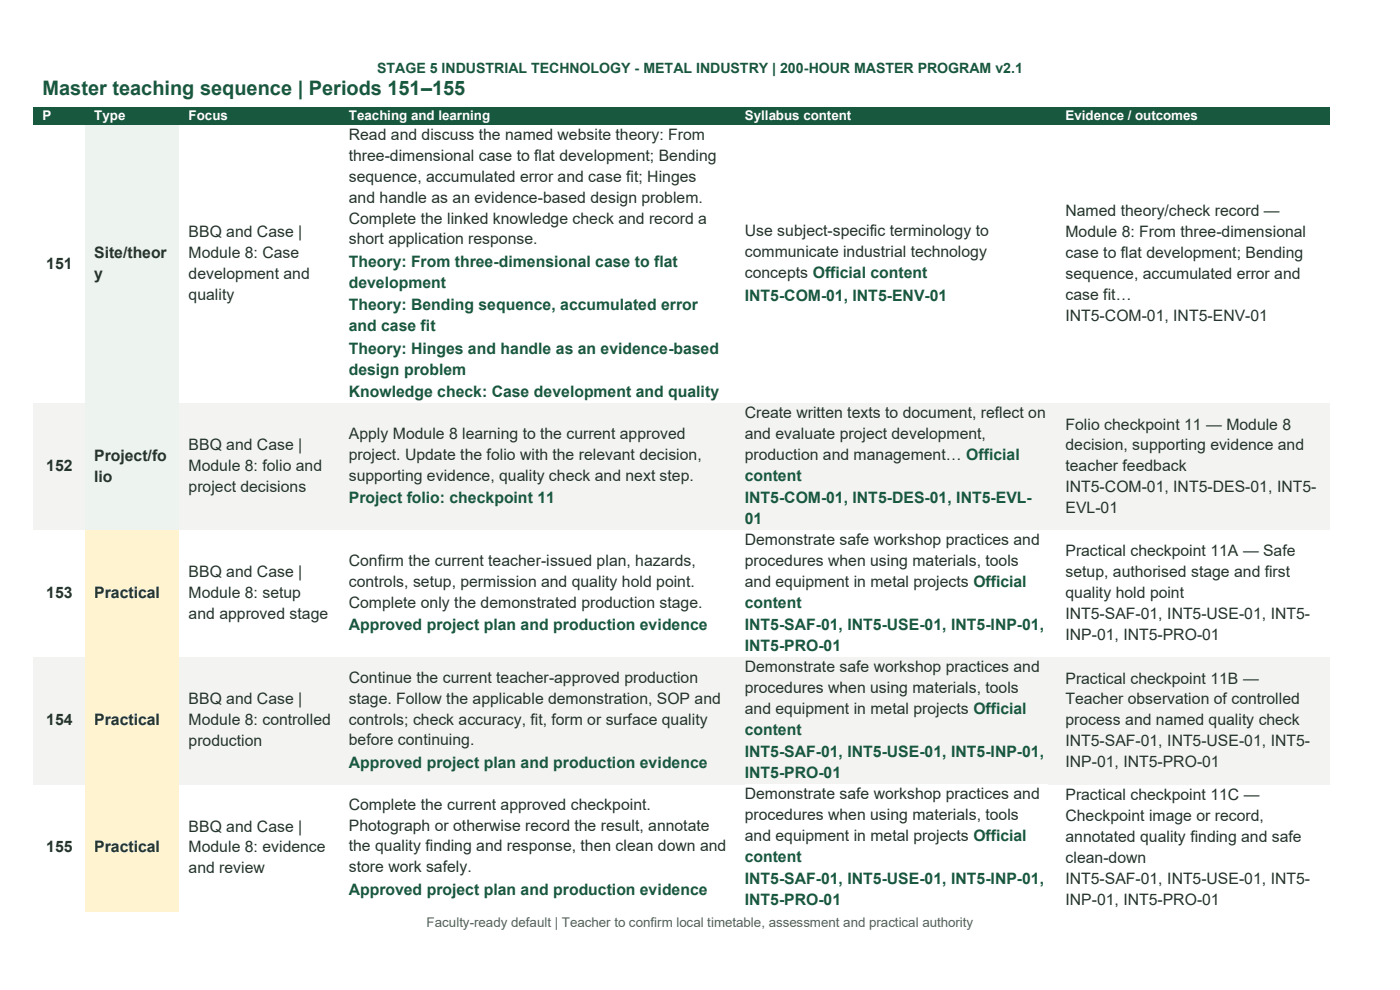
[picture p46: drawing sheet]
<svg xmlns="http://www.w3.org/2000/svg" width="297mm" height="210mm" viewBox="0 0 297 210" stroke-linecap="round" stroke-linejoin="round" font-family="sans-serif">
<defs><g id="words">
<text font-size="4.2" fill="#17583f" x="9" y="20.1">Master teaching sequence | Periods 151–155</text>
<g font-size="3.3" fill="#25342d">
<text x="74" y="29.7">Read and discuss the named website theory: From</text>
<text x="74" y="34.1">three-dimensional case to flat development; Bending</text>
<text x="74" y="38.5">sequence, accumulated error and case fit; Hinges</text>
<text x="74" y="43">and handle as an evidence-based design problem.</text>
<text x="74" y="47.4">Complete the linked knowledge check and record a</text>
<text x="226" y="45.9">Named theory/check record —</text>
<text x="40" y="50.3">BBQ and Case |</text>
<text x="74" y="51.8">short application response.</text>
<text x="158" y="50.1">Use subject-specific terminology to</text>
<text x="226" y="50.3">Module 8: From three-dimensional</text>
<text x="9.8" y="57">151</text>
<text x="20" y="54.7">Site/theor</text>
<text x="20" y="59.2">y</text>
<text x="40" y="54.7">Module 8: Case</text>
<text x="40" y="59.2">development and</text>
<text x="158" y="54.6">communicate industrial technology</text>
<text x="158" y="59">concepts Official content</text>
<text x="226" y="54.7">case to flat development; Bending</text>
<text x="226" y="59.2">sequence, accumulated error and</text>
<text x="40" y="63.6">quality</text>
<text x="226" y="63.6">case fit…</text>
<text x="226" y="68">INT5-COM-01, INT5-ENV-01</text>
<text x="158" y="88.7">Create written texts to document, reflect on</text>
<text x="40" y="95.5">BBQ and Case |</text>
<text x="74" y="93.2">Apply Module 8 learning to the current approved</text>
<text x="158" y="93.2">and evaluate project development,</text>
<text x="226" y="91.1">Folio checkpoint 11 — Module 8</text>
<text x="226" y="95.5">decision, supporting evidence and</text>
<text x="9.8" y="100">152</text>
<text x="20" y="97.8">Project/fo</text>
<text x="40" y="100">Module 8: folio and</text>
<text x="74" y="97.6">project. Update the folio with the relevant decision,</text>
<text x="74" y="102">supporting evidence, quality check and next step.</text>
<text x="158" y="97.6">production and management… Official</text>
<text x="226" y="100">teacher feedback</text>
<text x="20" y="102.2">lio</text>
<text x="40" y="104.4">project decisions</text>
<text x="226" y="104.4">INT5-COM-01, INT5-DES-01, INT5-</text>
<text x="226" y="108.8">EVL-01</text>
<text x="158" y="115.7">Demonstrate safe workshop practices and</text>
<text x="226" y="118.1">Practical checkpoint 11A — Safe</text>
<text x="40" y="122.5">BBQ and Case |</text>
<text x="74" y="120.1">Confirm the current teacher-issued plan, hazards,</text>
<text x="74" y="124.5">controls, setup, permission and quality hold point.</text>
<text x="158" y="120.1">procedures when using materials, tools</text>
<text x="158" y="124.5">and equipment in metal projects Official</text>
<text x="226" y="122.5">setup, authorised stage and first</text>
<text x="9.8" y="126.9">153</text>
<text x="20" y="126.9">Practical</text>
<text x="40" y="126.9">Module 8: setup</text>
<text x="40" y="131.3">and approved stage</text>
<text x="74" y="129">Complete only the demonstrated production stage.</text>
<text x="226" y="126.9">quality hold point</text>
<text x="226" y="131.3">INT5-SAF-01, INT5-USE-01, INT5-</text>
<text x="226" y="135.8">INP-01, INT5-PRO-01</text>
<text x="158" y="142.6">Demonstrate safe workshop practices and</text>
<text x="40" y="149.4">BBQ and Case |</text>
<text x="74" y="144.8">Continue the current teacher-approved production</text>
<text x="74" y="149.2">stage. Follow the applicable demonstration, SOP and</text>
<text x="158" y="147">procedures when using materials, tools</text>
<text x="226" y="145">Practical checkpoint 11B —</text>
<text x="226" y="149.4">Teacher observation of controlled</text>
<text x="9.8" y="153.9">154</text>
<text x="20" y="153.9">Practical</text>
<text x="40" y="153.9">Module 8: controlled</text>
<text x="74" y="153.7">controls; check accuracy, fit, form or surface quality</text>
<text x="158" y="151.5">and equipment in metal projects Official</text>
<text x="226" y="153.9">process and named quality check</text>
<text x="40" y="158.3">production</text>
<text x="74" y="158.1">before continuing.</text>
<text x="226" y="158.3">INT5-SAF-01, INT5-USE-01, INT5-</text>
<text x="226" y="162.7">INP-01, INT5-PRO-01</text>
<text x="74" y="171.8">Complete the current approved checkpoint.</text>
<text x="158" y="169.6">Demonstrate safe workshop practices and</text>
<text x="158" y="174">procedures when using materials, tools</text>
<text x="226" y="169.7">Practical checkpoint 11C —</text>
<text x="40" y="176.4">BBQ and Case |</text>
<text x="74" y="176.2">Photograph or otherwise record the result, annotate</text>
<text x="158" y="178.4">and equipment in metal projects Official</text>
<text x="226" y="174.2">Checkpoint image or record,</text>
<text x="226" y="178.6">annotated quality finding and safe</text>
<text x="9.8" y="180.8">155</text>
<text x="20" y="180.8">Practical</text>
<text x="40" y="180.8">Module 8: evidence</text>
<text x="40" y="185.2">and review</text>
<text x="74" y="180.6">the quality finding and response, then clean down and</text>
<text x="74" y="185.1">store work safely.</text>
<text x="226" y="183">clean-down</text>
<text x="226" y="187.4">INT5-SAF-01, INT5-USE-01, INT5-</text>
<text x="226" y="191.9">INP-01, INT5-PRO-01</text>
</g>
<g font-size="3.3" fill="#17583f">
<text x="74" y="56.6">Theory: From three-dimensional case to flat</text>
<text x="74" y="61.1">development</text>
<text x="74" y="65.8">Theory: Bending sequence, accumulated error</text>
<text x="158" y="63.8">INT5-COM-01, INT5-ENV-01</text>
<text x="74" y="70.3">and case fit</text>
<text x="74" y="75">Theory: Hinges and handle as an evidence-based</text>
<text x="74" y="79.5">design problem</text>
<text x="74" y="84.3">Knowledge check: Case development and quality</text>
<text x="158" y="102">content</text>
<text x="74" y="106.8">Project folio: checkpoint 11</text>
<text x="158" y="106.8">INT5-COM-01, INT5-DES-01, INT5-EVL-</text>
<text x="158" y="111.2">01</text>
<text x="158" y="129">content</text>
<text x="74" y="133.7">Approved project plan and production evidence</text>
<text x="158" y="133.7">INT5-SAF-01, INT5-USE-01, INT5-INP-01,</text>
<text x="158" y="138.2">INT5-PRO-01</text>
<text x="158" y="155.9">content</text>
<text x="158" y="160.7">INT5-SAF-01, INT5-USE-01, INT5-INP-01,</text>
<text x="74" y="162.9">Approved project plan and production evidence</text>
<text x="158" y="165.1">INT5-PRO-01</text>
<text x="158" y="182.9">content</text>
<text x="74" y="189.9">Approved project plan and production evidence</text>
<text x="158" y="187.6">INT5-SAF-01, INT5-USE-01, INT5-INP-01,</text>
<text x="158" y="192.1">INT5-PRO-01</text>
</g>
<text font-size="3" fill="#17583f" x="80" y="15.5">STAGE 5 INDUSTRIAL TECHNOLOGY - METAL INDUSTRY | 200-HOUR MASTER PROGRAM v2.1</text>
<g font-size="2.8" fill="#fff">
<text x="9" y="25.5">P</text>
<text x="20" y="25.5">Type</text>
<text x="40" y="25.5">Focus</text>
<text x="74" y="25.5">Teaching and learning</text>
<text x="158" y="25.5">Syllabus content</text>
<text x="226" y="25.5">Evidence / outcomes</text>
</g>
<text font-size="2.8" fill="#51645b" x="90.5" y="196.8">Faculty-ready default | Teacher to confirm local timetable, assessment and practical authority</text>
</g></defs>
<g fill="#17583f">
<path d="M7.1 22.8h11v3.8h-11z" fill-rule="evenodd"/>
<path d="M9 22.8h7.2v3.8h-7.2z" fill-rule="evenodd"/>
<path d="M18.1 22.8h20v3.8h-20z" fill-rule="evenodd"/>
<path d="M20 22.8h16.2v3.8h-16.2z" fill-rule="evenodd"/>
<path d="M38.1 22.8h34v3.8h-34z" fill-rule="evenodd"/>
<path d="M40 22.8h30.2v3.8h-30.2z" fill-rule="evenodd"/>
<path d="M72.1 22.8h84v3.8h-84z" fill-rule="evenodd"/>
<path d="M74 22.8h80.2v3.8h-80.2z" fill-rule="evenodd"/>
<path d="M156.1 22.8h68v3.8h-68z" fill-rule="evenodd"/>
<path d="M158 22.8h64.2v3.8h-64.2z" fill-rule="evenodd"/>
<path d="M224.1 22.8h58v3.8h-58z" fill-rule="evenodd"/>
<path d="M226 22.8h54.2v3.8h-54.2z" fill-rule="evenodd"/>
</g>
<g fill="#fff">
<path d="M7.1 26.6h11v59h-11z" fill-rule="evenodd"/>
<path d="M9 53.9h7.2v4.4h-7.2z" fill-rule="evenodd"/>
</g>
<g fill="#edf4ef">
<path d="M18.1 26.6h20v59h-20z" fill-rule="evenodd"/>
<path d="M20 51.6h16.2v4.5h-16.2z" fill-rule="evenodd"/>
<path d="M20 56.1h16.2v4.4h-16.2z" fill-rule="evenodd"/>
</g>
<g fill="#fff">
<path d="M38.1 26.6h34v59h-34z" fill-rule="evenodd"/>
<path d="M40 47.2h30.2v4.4h-30.2z" fill-rule="evenodd"/>
<path d="M40 51.6h30.2v4.5h-30.2z" fill-rule="evenodd"/>
<path d="M40 56.1h30.2v4.4h-30.2z" fill-rule="evenodd"/>
<path d="M40 60.5h30.2v4.4h-30.2z" fill-rule="evenodd"/>
<path d="M72.1 26.6h84v59h-84z" fill-rule="evenodd"/>
<path d="M74 26.6h80.2v4.4h-80.2z" fill-rule="evenodd"/>
<path d="M74 31h80.2v4.4h-80.2z" fill-rule="evenodd"/>
<path d="M74 35.4h80.2v4.4h-80.2z" fill-rule="evenodd"/>
<path d="M74 39.8h80.2v4.5h-80.2z" fill-rule="evenodd"/>
<path d="M74 44.3h80.2v4.4h-80.2z" fill-rule="evenodd"/>
<path d="M74 48.7h80.2v4.4h-80.2z" fill-rule="evenodd"/>
<path d="M74 53.1h80.2v4.8h-80.2z" fill-rule="evenodd"/>
<path d="M74 57.9h80.2v4.5h-80.2z" fill-rule="evenodd"/>
<path d="M74 62.4h80.2v4.8h-80.2z" fill-rule="evenodd"/>
<path d="M74 67.2h80.2v4.4h-80.2z" fill-rule="evenodd"/>
<path d="M74 71.6h80.2v4.7h-80.2z" fill-rule="evenodd"/>
<path d="M74 76.3h80.2v4.5h-80.2z" fill-rule="evenodd"/>
<path d="M74 80.8h80.2v4.8h-80.2z" fill-rule="evenodd"/>
<path d="M156.1 26.6h68v59h-68z" fill-rule="evenodd"/>
<path d="M158 47h64.2v4.4h-64.2z" fill-rule="evenodd"/>
<path d="M158 51.4h64.2v4.5h-64.2z" fill-rule="evenodd"/>
<path d="M158 55.9h64.2v4.4h-64.2z" fill-rule="evenodd"/>
<path d="M158 60.3h64.2v4.8h-64.2z" fill-rule="evenodd"/>
<path d="M224.1 26.6h58v59h-58z" fill-rule="evenodd"/>
<path d="M226 42.8h54.2v4.4h-54.2z" fill-rule="evenodd"/>
<path d="M226 47.2h54.2v4.4h-54.2z" fill-rule="evenodd"/>
<path d="M226 51.6h54.2v4.5h-54.2z" fill-rule="evenodd"/>
<path d="M226 56.1h54.2v4.4h-54.2z" fill-rule="evenodd"/>
<path d="M226 60.5h54.2v4.4h-54.2z" fill-rule="evenodd"/>
<path d="M226 64.9h54.2v4.5h-54.2z" fill-rule="evenodd"/>
</g>
<g fill="#f3f4f2">
<path d="M7.1 85.6h11v26.9h-11z" fill-rule="evenodd"/>
<path d="M9 96.8h7.2v4.5h-7.2z" fill-rule="evenodd"/>
</g>
<g fill="#edf4ef">
<path d="M18.1 85.6h20v26.9h-20z" fill-rule="evenodd"/>
<path d="M20 94.6h16.2v4.4h-16.2z" fill-rule="evenodd"/>
<path d="M20 99h16.2v4.5h-16.2z" fill-rule="evenodd"/>
</g>
<g fill="#f3f4f2">
<path d="M38.1 85.6h34v26.9h-34z" fill-rule="evenodd"/>
<path d="M40 92.4h30.2v4.4h-30.2z" fill-rule="evenodd"/>
<path d="M40 96.8h30.2v4.5h-30.2z" fill-rule="evenodd"/>
<path d="M40 101.3h30.2v4.4h-30.2z" fill-rule="evenodd"/>
<path d="M72.1 85.6h84v26.9h-84z" fill-rule="evenodd"/>
<path d="M74 90h80.2v4.5h-80.2z" fill-rule="evenodd"/>
<path d="M74 94.5h80.2v4.4h-80.2z" fill-rule="evenodd"/>
<path d="M74 98.9h80.2v4.4h-80.2z" fill-rule="evenodd"/>
<path d="M74 103.3h80.2v4.8h-80.2z" fill-rule="evenodd"/>
<path d="M156.1 85.6h68v26.9h-68z" fill-rule="evenodd"/>
<path d="M158 85.6h64.2v4.4h-64.2z" fill-rule="evenodd"/>
<path d="M158 90h64.2v4.5h-64.2z" fill-rule="evenodd"/>
<path d="M158 94.5h64.2v4.4h-64.2z" fill-rule="evenodd"/>
<path d="M158 98.9h64.2v4.4h-64.2z" fill-rule="evenodd"/>
<path d="M158 103.3h64.2v4.8h-64.2z" fill-rule="evenodd"/>
<path d="M158 108.1h64.2v4.4h-64.2z" fill-rule="evenodd"/>
<path d="M224.1 85.6h58v26.9h-58z" fill-rule="evenodd"/>
<path d="M226 88h54.2v4.4h-54.2z" fill-rule="evenodd"/>
<path d="M226 92.4h54.2v4.4h-54.2z" fill-rule="evenodd"/>
<path d="M226 96.8h54.2v4.5h-54.2z" fill-rule="evenodd"/>
<path d="M226 101.3h54.2v4.4h-54.2z" fill-rule="evenodd"/>
<path d="M226 105.7h54.2v4.4h-54.2z" fill-rule="evenodd"/>
</g>
<g fill="#fff">
<path d="M7.1 112.5h11v27h-11z" fill-rule="evenodd"/>
<path d="M9 123.8h7.2v4.4h-7.2z" fill-rule="evenodd"/>
</g>
<g fill="#fff4cf">
<path d="M18.1 112.5h20v27h-20z" fill-rule="evenodd"/>
<path d="M20 123.8h16.2v4.4h-16.2z" fill-rule="evenodd"/>
</g>
<g fill="#fff">
<path d="M38.1 112.5h34v27h-34z" fill-rule="evenodd"/>
<path d="M40 119.4h30.2v4.4h-30.2z" fill-rule="evenodd"/>
<path d="M40 123.8h30.2v4.4h-30.2z" fill-rule="evenodd"/>
<path d="M40 128.2h30.2v4.5h-30.2z" fill-rule="evenodd"/>
<path d="M72.1 112.5h84v27h-84z" fill-rule="evenodd"/>
<path d="M74 116.9h80.2v4.5h-80.2z" fill-rule="evenodd"/>
<path d="M74 121.4h80.2v4.4h-80.2z" fill-rule="evenodd"/>
<path d="M74 125.8h80.2v4.4h-80.2z" fill-rule="evenodd"/>
<path d="M74 130.2h80.2v4.8h-80.2z" fill-rule="evenodd"/>
<path d="M156.1 112.5h68v27h-68z" fill-rule="evenodd"/>
<path d="M158 112.5h64.2v4.4h-64.2z" fill-rule="evenodd"/>
<path d="M158 116.9h64.2v4.5h-64.2z" fill-rule="evenodd"/>
<path d="M158 121.4h64.2v4.4h-64.2z" fill-rule="evenodd"/>
<path d="M158 125.8h64.2v4.4h-64.2z" fill-rule="evenodd"/>
<path d="M158 130.2h64.2v4.8h-64.2z" fill-rule="evenodd"/>
<path d="M158 135h64.2v4.5h-64.2z" fill-rule="evenodd"/>
<path d="M224.1 112.5h58v27h-58z" fill-rule="evenodd"/>
<path d="M226 114.9h54.2v4.5h-54.2z" fill-rule="evenodd"/>
<path d="M226 119.4h54.2v4.4h-54.2z" fill-rule="evenodd"/>
<path d="M226 123.8h54.2v4.4h-54.2z" fill-rule="evenodd"/>
<path d="M226 128.2h54.2v4.5h-54.2z" fill-rule="evenodd"/>
<path d="M226 132.7h54.2v4.4h-54.2z" fill-rule="evenodd"/>
</g>
<g fill="#f3f4f2">
<path d="M7.1 139.5h11v26.9h-11z" fill-rule="evenodd"/>
<path d="M9 150.7h7.2v4.5h-7.2z" fill-rule="evenodd"/>
</g>
<g fill="#fff4cf">
<path d="M18.1 139.5h20v26.9h-20z" fill-rule="evenodd"/>
<path d="M20 150.7h16.2v4.5h-16.2z" fill-rule="evenodd"/>
</g>
<g fill="#f3f4f2">
<path d="M38.1 139.5h34v26.9h-34z" fill-rule="evenodd"/>
<path d="M40 146.3h30.2v4.4h-30.2z" fill-rule="evenodd"/>
<path d="M40 150.7h30.2v4.5h-30.2z" fill-rule="evenodd"/>
<path d="M40 155.2h30.2v4.4h-30.2z" fill-rule="evenodd"/>
<path d="M72.1 139.5h84v26.9h-84z" fill-rule="evenodd"/>
<path d="M74 141.7h80.2v4.4h-80.2z" fill-rule="evenodd"/>
<path d="M74 146.1h80.2v4.5h-80.2z" fill-rule="evenodd"/>
<path d="M74 150.6h80.2v4.4h-80.2z" fill-rule="evenodd"/>
<path d="M74 155h80.2v4.4h-80.2z" fill-rule="evenodd"/>
<path d="M74 159.4h80.2v4.8h-80.2z" fill-rule="evenodd"/>
<path d="M156.1 139.5h68v26.9h-68z" fill-rule="evenodd"/>
<path d="M158 139.5h64.2v4.4h-64.2z" fill-rule="evenodd"/>
<path d="M158 143.9h64.2v4.4h-64.2z" fill-rule="evenodd"/>
<path d="M158 148.3h64.2v4.5h-64.2z" fill-rule="evenodd"/>
<path d="M158 152.8h64.2v4.4h-64.2z" fill-rule="evenodd"/>
<path d="M158 157.2h64.2v4.8h-64.2z" fill-rule="evenodd"/>
<path d="M158 162h64.2v4.4h-64.2z" fill-rule="evenodd"/>
<path d="M224.1 139.5h58v26.9h-58z" fill-rule="evenodd"/>
<path d="M226 141.9h54.2v4.4h-54.2z" fill-rule="evenodd"/>
<path d="M226 146.3h54.2v4.4h-54.2z" fill-rule="evenodd"/>
<path d="M226 150.7h54.2v4.5h-54.2z" fill-rule="evenodd"/>
<path d="M226 155.2h54.2v4.4h-54.2z" fill-rule="evenodd"/>
<path d="M226 159.6h54.2v4.4h-54.2z" fill-rule="evenodd"/>
</g>
<g fill="#fff">
<path d="M7.1 166.4h11v27h-11z" fill-rule="evenodd"/>
<path d="M9 177.7h7.2v4.4h-7.2z" fill-rule="evenodd"/>
</g>
<g fill="#fff4cf">
<path d="M18.1 166.4h20v27h-20z" fill-rule="evenodd"/>
<path d="M20 177.7h16.2v4.4h-16.2z" fill-rule="evenodd"/>
</g>
<g fill="#fff">
<path d="M38.1 166.4h34v27h-34z" fill-rule="evenodd"/>
<path d="M40 173.3h30.2v4.4h-30.2z" fill-rule="evenodd"/>
<path d="M40 177.7h30.2v4.4h-30.2z" fill-rule="evenodd"/>
<path d="M40 182.1h30.2v4.5h-30.2z" fill-rule="evenodd"/>
<path d="M72.1 166.4h84v27h-84z" fill-rule="evenodd"/>
<path d="M74 168.6h80.2v4.5h-80.2z" fill-rule="evenodd"/>
<path d="M74 173.1h80.2v4.4h-80.2z" fill-rule="evenodd"/>
<path d="M74 177.5h80.2v4.4h-80.2z" fill-rule="evenodd"/>
<path d="M74 181.9h80.2v4.5h-80.2z" fill-rule="evenodd"/>
<path d="M74 186.4h80.2v4.8h-80.2z" fill-rule="evenodd"/>
<path d="M156.1 166.4h68v27h-68z" fill-rule="evenodd"/>
<path d="M158 166.4h64.2v4.5h-64.2z" fill-rule="evenodd"/>
<path d="M158 170.8h64.2v4.5h-64.2z" fill-rule="evenodd"/>
<path d="M158 175.3h64.2v4.4h-64.2z" fill-rule="evenodd"/>
<path d="M158 179.7h64.2v4.4h-64.2z" fill-rule="evenodd"/>
<path d="M158 184.1h64.2v4.8h-64.2z" fill-rule="evenodd"/>
<path d="M158 188.9h64.2v4.5h-64.2z" fill-rule="evenodd"/>
<path d="M224.1 166.4h58v27h-58z" fill-rule="evenodd"/>
<path d="M226 166.6h54.2v4.4h-54.2z" fill-rule="evenodd"/>
<path d="M226 171h54.2v4.5h-54.2z" fill-rule="evenodd"/>
<path d="M226 175.5h54.2v4.4h-54.2z" fill-rule="evenodd"/>
<path d="M226 179.9h54.2v4.4h-54.2z" fill-rule="evenodd"/>
<path d="M226 184.3h54.2v4.5h-54.2z" fill-rule="evenodd"/>
<path d="M226 188.8h54.2v4.4h-54.2z" fill-rule="evenodd"/>
</g>
<use href="#words"/>
</svg>
